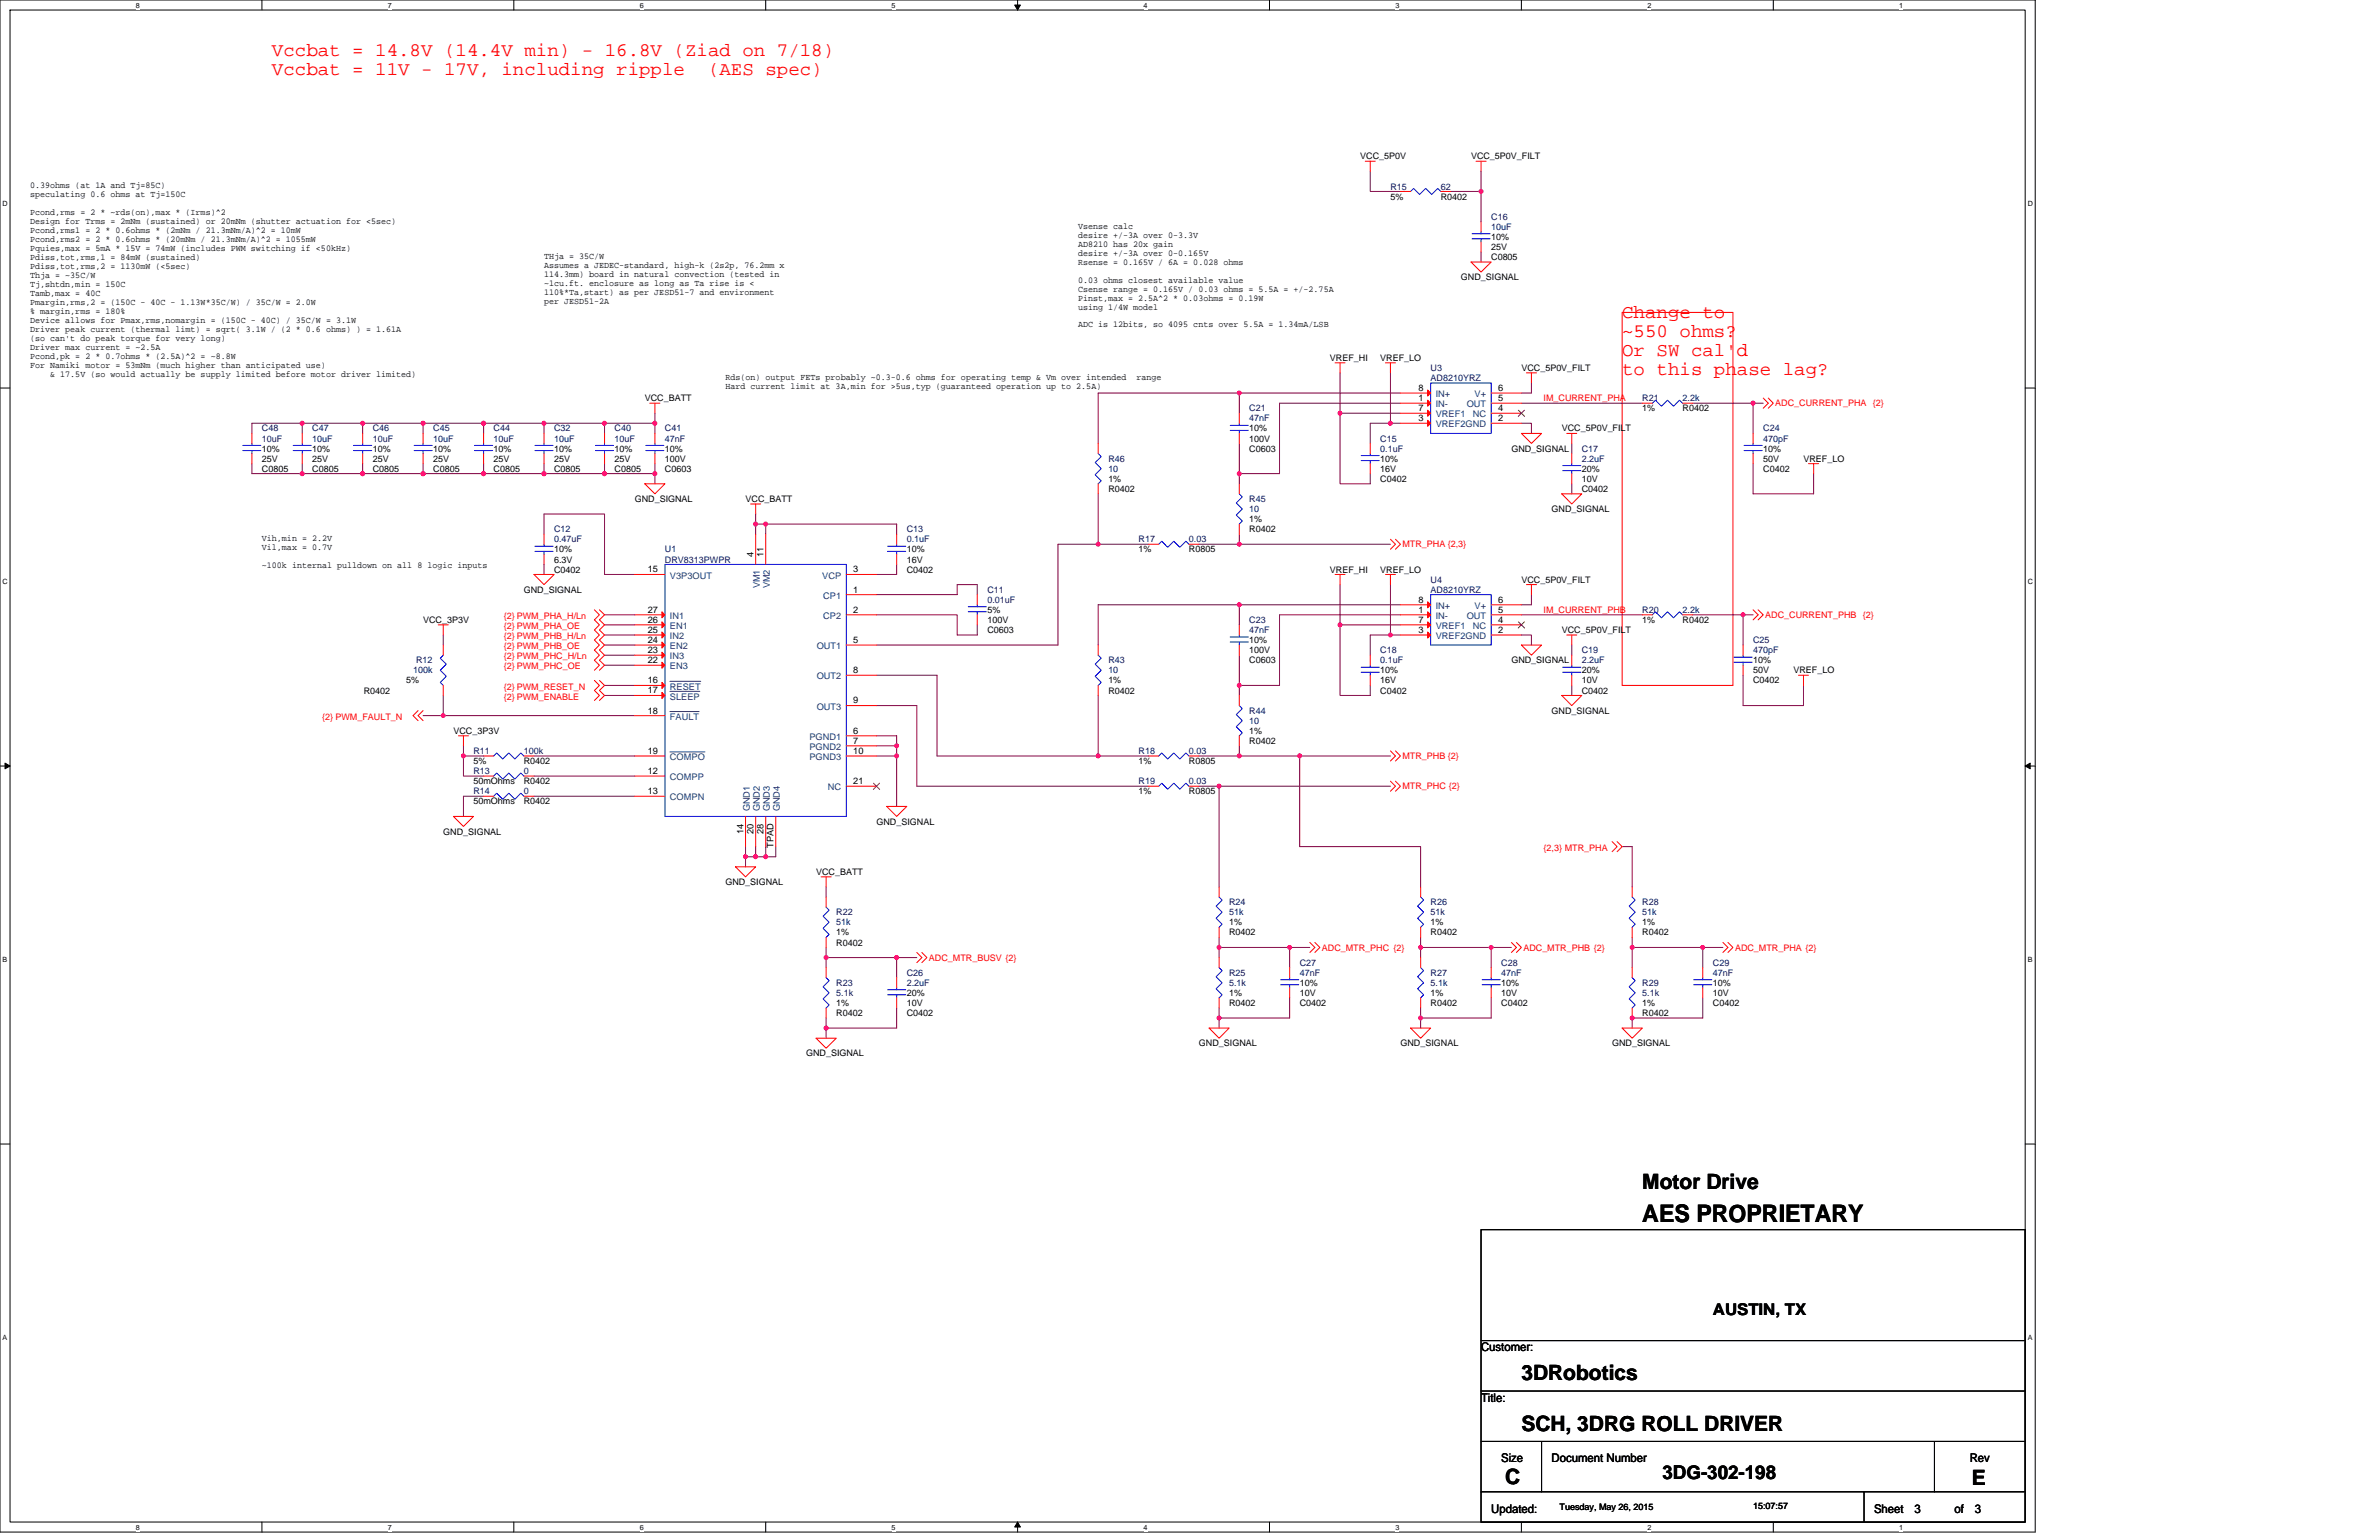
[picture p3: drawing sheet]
<svg xmlns="http://www.w3.org/2000/svg" width="432mm" height="279mm" viewBox="0 0 432 279" stroke-linecap="round" stroke-linejoin="round" font-family="sans-serif">
<defs><g id="words">
<text font-size="4.4" x="298.1" y="221.7">AES PROPRIETARY</text>
<g font-size="3.8">
<text x="298.1" y="215.7">Motor Drive</text>
<text x="276.1" y="250.4">3DRobotics</text>
<text x="276.1" y="259.6">SCH, 3DRG ROLL DRIVER</text>
<text x="273.2" y="269.3">C</text>
<text x="357.9" y="269.4">E</text>
</g>
<g font-size="3.5" fill="#f00">
<text x="49.4" y="10.1">Vccbat = 14.8V (14.4V min) - 16.8V (Ziad on 7/18)</text>
<text x="49.4" y="13.5">Vccbat = 11V - 17V, including ripple</text>
<text x="128.5" y="13.5">(AES spec)</text>
<text x="294.4" y="57.6">Change to</text>
<text x="294.4" y="61.1">~550 ohms?</text>
<text x="294.4" y="64.6">Or SW cal'd</text>
<text x="294.4" y="68.1">to this phase lag?</text>
</g>
<text font-size="3.5" x="301.8" y="268.4">3DG-302-198</text>
<text font-size="2.9" x="310.9" y="238.6">AUSTIN, TX</text>
<g font-size="2.2">
<text x="268.8" y="245.2">Customer:</text>
<text x="268.8" y="254.3">Title:</text>
<text x="272.5" y="265.3">Size</text>
<text x="281.6" y="265.3">Document Number</text>
<text x="357.5" y="265.3">Rev</text>
<text x="270.7" y="274.4">Updated:</text>
<text x="340.1" y="274.4">Sheet</text>
<text x="347.5" y="274.4">3</text>
<text x="354.8" y="274.4">of</text>
<text x="358.4" y="274.4">3</text>
</g>
<g font-size="1.7">
<text x="257.5" y="70.9">8</text>
<text x="271.9" y="70.9">6</text>
<text x="257.5" y="72.8">1</text>
<text x="257.5" y="76.4">3</text>
<text x="257.5" y="74.6">7</text>
<text x="271.9" y="74.6">4</text>
<text x="271.9" y="76.4">2</text>
<text x="271.9" y="72.8">5</text>
<text x="136.8" y="101.1" transform="rotate(-90 136.8 101.1)">4</text>
<text x="138.6" y="101.1" transform="rotate(-90 138.6 101.1)">11</text>
<text x="117.6" y="103.8">15</text>
<text x="154.9" y="103.8">3</text>
<text x="154.9" y="107.5">1</text>
<text x="117.6" y="113">26</text>
<text x="117.6" y="111.2">27</text>
<text x="154.9" y="111.2">2</text>
<text x="257.5" y="111.2">1</text>
<text x="257.5" y="113">7</text>
<text x="257.5" y="109.3">8</text>
<text x="271.9" y="109.3">6</text>
<text x="271.9" y="113">4</text>
<text x="271.9" y="111.2">5</text>
<text x="117.6" y="116.6">24</text>
<text x="117.6" y="114.8">25</text>
<text x="117.6" y="118.5">23</text>
<text x="154.9" y="116.6">5</text>
<text x="257.5" y="114.8">3</text>
<text x="271.9" y="114.8">2</text>
<text x="117.6" y="124">16</text>
<text x="117.6" y="125.8">17</text>
<text x="117.6" y="120.3">22</text>
<text x="154.9" y="122.1">8</text>
<text x="117.6" y="129.5">18</text>
<text x="154.9" y="127.6">9</text>
<text x="117.6" y="136.8">19</text>
<text x="154.9" y="133.1">6</text>
<text x="154.9" y="134.9">7</text>
<text x="154.9" y="136.8">10</text>
<text x="117.6" y="140.4">12</text>
<text x="154.9" y="142.3">21</text>
<text x="117.6" y="144.1">13</text>
<text x="134.9" y="151.3" transform="rotate(-90 134.9 151.3)">14</text>
<text x="136.8" y="151.3" transform="rotate(-90 136.8 151.3)">20</text>
<text x="138.6" y="151.3" transform="rotate(-90 138.6 151.3)">28</text>
<text x="140.4" y="153.9" transform="rotate(-90 140.4 153.9)">TPAD</text>
</g>
<g font-size="1.7" fill="#004080">
<text x="260.6" y="73.9">IN-</text>
<text x="260.6" y="77.5">VREF2GND</text>
<text x="260.6" y="75.7">VREF1</text>
<text x="260.6" y="72.1">IN+</text>
<text x="266.2" y="73.9">OUT</text>
<text x="267.3" y="75.7">NC</text>
<text x="267.7" y="72.1">V+</text>
<text x="121.6" y="105">V3P3OUT</text>
<text x="137.9" y="106.8" transform="rotate(-90 137.9 106.8)">VM1</text>
<text x="139.7" y="106.8" transform="rotate(-90 139.7 106.8)">VM2</text>
<text x="149.2" y="105">VCP</text>
<text x="121.6" y="112.3">IN1</text>
<text x="149.4" y="108.6">CP1</text>
<text x="149.4" y="112.3">CP2</text>
<text x="260.6" y="112.3">IN-</text>
<text x="260.6" y="110.5">IN+</text>
<text x="266.2" y="112.3">OUT</text>
<text x="267.7" y="110.5">V+</text>
<text x="121.6" y="114.1">EN1</text>
<text x="121.6" y="117.8">EN2</text>
<text x="121.6" y="116">IN2</text>
<text x="121.6" y="119.6">IN3</text>
<text x="148.2" y="117.8">OUT1</text>
<text x="260.6" y="116">VREF2GND</text>
<text x="260.6" y="114.1">VREF1</text>
<text x="267.3" y="114.1">NC</text>
<text x="121.6" y="121.4">EN3</text>
<text x="121.6" y="125.1">RESET</text>
<text x="148.2" y="123.3">OUT2</text>
<text x="121.6" y="126.9">SLEEP</text>
<text x="121.6" y="130.6">FAULT</text>
<text x="148.2" y="128.8">OUT3</text>
<text x="121.6" y="137.9">COMPO</text>
<text x="146.9" y="134.2">PGND1</text>
<text x="146.9" y="136.1">PGND2</text>
<text x="146.9" y="137.9">PGND3</text>
<text x="121.6" y="141.5">COMPP</text>
<text x="150.3" y="143.4">NC</text>
<text x="121.6" y="145.2">COMPN</text>
<text x="136.1" y="147.2" transform="rotate(-90 136.1 147.2)">GND1</text>
<text x="137.9" y="147.2" transform="rotate(-90 137.9 147.2)">GND2</text>
<text x="139.7" y="147.2" transform="rotate(-90 139.7 147.2)">GND3</text>
<text x="141.6" y="147.2" transform="rotate(-90 141.6 147.2)">GND4</text>
</g>
<g font-size="1.6">
<text x="246.9" y="28.9">VCC_5P0V</text>
<text x="267" y="28.9">VCC_5P0V_FILT</text>
<text x="5.5" y="34.2">0.39ohms (at 1A and Tj=85C)</text>
<text x="5.5" y="35.8">speculating 0.6 ohms at Tj=150C</text>
<text x="5.5" y="39.1">Pcond,rms = 2 * ~rds(on),max * (Irms)^2</text>
<text x="5.5" y="40.7">Design for Trms = 2mNm (sustained) or 20mNm (shutter actuation for &lt;5sec)</text>
<text x="195.7" y="41.5">Vsense calc</text>
<text x="252.4" y="36.2">5%</text>
<text x="261.5" y="36.2">R0402</text>
<text x="5.5" y="42.3">Pcond,rms1 = 2 * 0.6ohms * (2mNm / 21.3mNm/A)^2 = 10mW</text>
<text x="5.5" y="44">Pcond,rms2 = 2 * 0.6ohms * (20mNm / 21.3mNm/A)^2 = 1055mW</text>
<text x="5.5" y="45.6">Pquies,max = 5mA * 15V = 74mW (includes PWM switching if &lt;50kHz)</text>
<text x="5.5" y="47.2">Pdiss,tot,rms,1 = 84mW (sustained)</text>
<text x="98.7" y="47">THja = 35C/W</text>
<text x="195.7" y="43.1">desire +/-3A over 0-3.3V</text>
<text x="195.7" y="44.7">AD8210 has 20x gain</text>
<text x="195.7" y="46.4">desire +/-3A over 0-0.165V</text>
<text x="270.7" y="45.4">25V</text>
<text x="270.7" y="47.2">C0805</text>
<text x="270.7" y="43.5">10%</text>
<text x="5.5" y="48.9">Pdiss,tot,rms,2 = 1130mW (&lt;5sec)</text>
<text x="5.5" y="50.5">Thja = ~35C/W</text>
<text x="5.5" y="52.1">Tj,shtdn,min = 150C</text>
<text x="5.5" y="53.7">Tamb,max = 40C</text>
<text x="98.7" y="48.6">Assumes a JEDEC-standard, high-k (2s2p, 76.2mm x</text>
<text x="98.7" y="50.2">114.3mm) board in natural convection (tested in</text>
<text x="98.7" y="51.9">~1cu.ft. enclosure as long as Ta rise is &lt;</text>
<text x="98.7" y="53.5">110%*Ta,start) as per JESD51-7 and environment</text>
<text x="195.7" y="48">Rsense = 0.165V / 6A = 0.028 ohms</text>
<text x="195.7" y="51.3">0.03 ohms closest available value</text>
<text x="195.7" y="52.9">Csense range = 0.165V / 0.03 ohms = 5.5A = +/-2.75A</text>
<text x="265.2" y="50.8">GND_SIGNAL</text>
<text x="5.5" y="55.4">Pmargin,rms,2 = (150C - 40C - 1.13W*35C/W) / 35C/W = 2.0W</text>
<text x="5.5" y="57">% margin,rms = 180%</text>
<text x="5.5" y="58.6">Device allows for Pmax,rms,nomargin = (150C - 40C) / 35C/W = 3.1W</text>
<text x="98.7" y="55.1">per JESD51-2A</text>
<text x="195.7" y="54.5">Pinst,max = 2.5A^2 * 0.03ohms = 0.19W</text>
<text x="195.7" y="56.2">using 1/4W model</text>
<text x="195.7" y="59.4">ADC is 12bits, so 4095 cnts over 5.5A = 1.34mA/LSB</text>
<text x="5.5" y="60.3">Driver peak current (thermal limt) = sqrt( 3.1W / (2 * 0.6 ohms) ) = 1.61A</text>
<text x="5.5" y="61.9">(so can't do peak torque for very long)</text>
<text x="5.5" y="63.5">Driver max current = ~2.5A</text>
<text x="5.5" y="65.2">Pcond,pk = 2 * 0.7ohms * (2.5A)^2 = ~8.8W</text>
<text x="241.4" y="65.5">VREF_HI</text>
<text x="250.5" y="65.5">VREF_LO</text>
<text x="5.5" y="66.8">For Namiki motor = 53mNm (much higher than anticipated use)</text>
<text x="9.1" y="68.4">&amp; 17.5V (so would actually be supply limited before motor driver limited)</text>
<text x="131.7" y="68.9">Rds(on) output FETs probably ~0.3-0.6 ohms for operating temp &amp; Vm over intended</text>
<text x="131.7" y="70.5">Hard current limit at 3A,min for &gt;5us,typ (guaranteed operation up to 2.5A)</text>
<text x="206.3" y="68.9">range</text>
<text x="276.1" y="67.3">VCC_5P0V_FILT</text>
<text x="117" y="72.8">VCC_BATT</text>
<text x="298.1" y="74.6">1%</text>
<text x="305.4" y="74.6">R0402</text>
<text x="47.5" y="83.8">25V</text>
<text x="47.5" y="81.9">10%</text>
<text x="56.7" y="83.8">25V</text>
<text x="56.7" y="81.9">10%</text>
<text x="67.6" y="83.8">25V</text>
<text x="67.6" y="81.9">10%</text>
<text x="78.6" y="83.8">25V</text>
<text x="78.6" y="81.9">10%</text>
<text x="89.6" y="83.8">25V</text>
<text x="89.6" y="81.9">10%</text>
<text x="100.6" y="83.8">25V</text>
<text x="100.6" y="81.9">10%</text>
<text x="111.5" y="83.8">25V</text>
<text x="111.5" y="81.9">10%</text>
<text x="120.7" y="83.8">100V</text>
<text x="120.7" y="81.9">10%</text>
<text x="226.8" y="80.1">100V</text>
<text x="226.8" y="81.9">C0603</text>
<text x="226.8" y="78.3">10%</text>
<text x="250.5" y="83.8">10%</text>
<text x="274.3" y="81.9">GND_SIGNAL</text>
<text x="283.5" y="78.3">VCC_5P0V_FILT</text>
<text x="320" y="83.8">50V</text>
<text x="320" y="81.9">10%</text>
<text x="327.3" y="83.8">VREF_LO</text>
<text x="47.5" y="85.6">C0805</text>
<text x="56.7" y="85.6">C0805</text>
<text x="67.6" y="85.6">C0805</text>
<text x="78.6" y="85.6">C0805</text>
<text x="89.6" y="85.6">C0805</text>
<text x="100.6" y="85.6">C0805</text>
<text x="111.5" y="85.6">C0805</text>
<text x="120.7" y="85.6">C0603</text>
<text x="201.2" y="89.3">R0402</text>
<text x="201.2" y="87.4">1%</text>
<text x="250.5" y="85.6">16V</text>
<text x="250.5" y="87.4">C0402</text>
<text x="287.1" y="87.4">10V</text>
<text x="287.1" y="89.3">C0402</text>
<text x="287.1" y="85.6">20%</text>
<text x="320" y="85.6">C0402</text>
<text x="115.2" y="91.1">GND_SIGNAL</text>
<text x="135.3" y="91.1">VCC_BATT</text>
<text x="226.8" y="94.7">1%</text>
<text x="281.6" y="92.9">GND_SIGNAL</text>
<text x="47.5" y="98.2">Vih,min = 2.2V</text>
<text x="47.5" y="99.8">Vil,max = 0.7V</text>
<text x="100.6" y="100.2">10%</text>
<text x="164.6" y="100.2">10%</text>
<text x="206.7" y="100.2">1%</text>
<text x="215.8" y="100.2">R0805</text>
<text x="226.8" y="96.6">R0402</text>
<text x="47.5" y="103.1">~100k internal pulldown on all 8 logic inputs</text>
<text x="95.1" y="107.5">GND_SIGNAL</text>
<text x="100.6" y="102.1">6.3V</text>
<text x="100.6" y="103.9">C0402</text>
<text x="164.6" y="102.1">16V</text>
<text x="164.6" y="103.9">C0402</text>
<text x="241.4" y="103.9">VREF_HI</text>
<text x="250.5" y="103.9">VREF_LO</text>
<text x="276.1" y="105.7">VCC_5P0V_FILT</text>
<text x="76.8" y="113">VCC_3P3V</text>
<text x="179.2" y="113">100V</text>
<text x="179.2" y="111.2">5%</text>
<text x="298.1" y="113">1%</text>
<text x="305.4" y="113">R0402</text>
<text x="179.2" y="114.9">C0603</text>
<text x="226.8" y="118.5">100V</text>
<text x="226.8" y="116.7">10%</text>
<text x="283.5" y="114.9">VCC_5P0V_FILT</text>
<text x="66" y="125.8">R0402</text>
<text x="73.7" y="124">5%</text>
<text x="201.2" y="125.8">R0402</text>
<text x="201.2" y="124">1%</text>
<text x="226.8" y="120.4">C0603</text>
<text x="250.5" y="124">16V</text>
<text x="250.5" y="125.8">C0402</text>
<text x="250.5" y="122.2">10%</text>
<text x="274.3" y="120.4">GND_SIGNAL</text>
<text x="287.1" y="124">10V</text>
<text x="287.1" y="125.8">C0402</text>
<text x="287.1" y="122.2">20%</text>
<text x="318.2" y="122.2">50V</text>
<text x="318.2" y="124">C0402</text>
<text x="318.2" y="120.4">10%</text>
<text x="325.5" y="122.2">VREF_LO</text>
<text x="281.6" y="129.5">GND_SIGNAL</text>
<text x="82.3" y="133.1">VCC_3P3V</text>
<text x="226.8" y="135">R0402</text>
<text x="226.8" y="133.1">1%</text>
<text x="85.9" y="142.3">50mOhms</text>
<text x="85.9" y="138.6">5%</text>
<text x="95.1" y="142.3">R0402</text>
<text x="95.1" y="138.6">R0402</text>
<text x="206.7" y="138.6">1%</text>
<text x="215.8" y="138.6">R0805</text>
<text x="85.9" y="145.9">50mOhms</text>
<text x="95.1" y="145.9">R0402</text>
<text x="159.1" y="149.6">GND_SIGNAL</text>
<text x="206.7" y="144.1">1%</text>
<text x="215.8" y="144.1">R0805</text>
<text x="80.5" y="151.4">GND_SIGNAL</text>
<text x="131.7" y="160.6">GND_SIGNAL</text>
<text x="148.1" y="158.7">VCC_BATT</text>
<text x="223.1" y="167.9">1%</text>
<text x="259.7" y="167.9">1%</text>
<text x="298.1" y="167.9">1%</text>
<text x="151.8" y="171.6">R0402</text>
<text x="151.8" y="169.7">1%</text>
<text x="223.1" y="169.7">R0402</text>
<text x="259.7" y="169.7">R0402</text>
<text x="298.1" y="169.7">R0402</text>
<text x="235.9" y="178.9">10%</text>
<text x="272.5" y="178.9">10%</text>
<text x="310.9" y="178.9">10%</text>
<text x="151.8" y="184.4">R0402</text>
<text x="151.8" y="182.5">1%</text>
<text x="164.6" y="182.5">10V</text>
<text x="164.6" y="184.4">C0402</text>
<text x="164.6" y="180.7">20%</text>
<text x="223.1" y="182.5">R0402</text>
<text x="223.1" y="180.7">1%</text>
<text x="235.9" y="180.7">10V</text>
<text x="235.9" y="182.5">C0402</text>
<text x="259.7" y="182.5">R0402</text>
<text x="259.7" y="180.7">1%</text>
<text x="272.5" y="180.7">10V</text>
<text x="272.5" y="182.5">C0402</text>
<text x="298.1" y="184.4">R0402</text>
<text x="298.1" y="182.5">1%</text>
<text x="310.9" y="180.7">10V</text>
<text x="310.9" y="182.5">C0402</text>
<text x="146.3" y="191.7">GND_SIGNAL</text>
<text x="217.6" y="189.8">GND_SIGNAL</text>
<text x="254.2" y="189.8">GND_SIGNAL</text>
<text x="292.6" y="189.8">GND_SIGNAL</text>
<text x="283.1" y="274">Tuesday, May 26, 2015</text>
<text x="318.2" y="273.8">15:07:57</text>
</g>
<g font-size="1.6" fill="#000080">
<text x="252.4" y="34.4">R15</text>
<text x="261.5" y="34.4">62</text>
<text x="270.7" y="39.9">C16</text>
<text x="270.7" y="41.7">10uF</text>
<text x="259.7" y="67.3">U3</text>
<text x="259.7" y="69.1">AD8210YRZ</text>
<text x="226.8" y="74.6">C21</text>
<text x="226.8" y="76.5">47nF</text>
<text x="298.1" y="72.8">R21</text>
<text x="305.4" y="72.8">2.2k</text>
<text x="47.5" y="78.3">C48</text>
<text x="47.5" y="80.1">10uF</text>
<text x="56.7" y="78.3">C47</text>
<text x="56.7" y="80.1">10uF</text>
<text x="67.6" y="78.3">C46</text>
<text x="67.6" y="80.1">10uF</text>
<text x="78.6" y="78.3">C45</text>
<text x="78.6" y="80.1">10uF</text>
<text x="89.6" y="78.3">C44</text>
<text x="89.6" y="80.1">10uF</text>
<text x="100.6" y="78.3">C32</text>
<text x="100.6" y="80.1">10uF</text>
<text x="111.5" y="78.3">C40</text>
<text x="111.5" y="80.1">10uF</text>
<text x="120.7" y="78.3">C41</text>
<text x="120.7" y="80.1">47nF</text>
<text x="201.2" y="83.8">R46</text>
<text x="250.5" y="80.1">C15</text>
<text x="250.5" y="81.9">0.1uF</text>
<text x="287.1" y="81.9">C17</text>
<text x="287.1" y="83.8">2.2uF</text>
<text x="320" y="78.3">C24</text>
<text x="320" y="80.1">470pF</text>
<text x="201.2" y="85.6">10</text>
<text x="226.8" y="91.1">R45</text>
<text x="226.8" y="92.9">10</text>
<text x="100.6" y="96.6">C12</text>
<text x="100.6" y="98.4">0.47uF</text>
<text x="120.7" y="100.2">U1</text>
<text x="164.6" y="96.6">C13</text>
<text x="164.6" y="98.4">0.1uF</text>
<text x="206.7" y="98.4">R17</text>
<text x="215.8" y="98.4">0.03</text>
<text x="120.7" y="102.1">DRV8313PWPR</text>
<text x="179.2" y="107.5">C11</text>
<text x="259.7" y="105.7">U4</text>
<text x="259.7" y="107.5">AD8210YRZ</text>
<text x="179.2" y="109.4">0.01uF</text>
<text x="226.8" y="113">C23</text>
<text x="298.1" y="111.2">R20</text>
<text x="305.4" y="111.2">2.2k</text>
<text x="226.8" y="114.9">47nF</text>
<text x="250.5" y="118.5">C18</text>
<text x="287.1" y="118.5">C19</text>
<text x="318.2" y="116.7">C25</text>
<text x="318.2" y="118.5">470pF</text>
<text x="75" y="122.2">100k</text>
<text x="75.5" y="120.4">R12</text>
<text x="201.2" y="120.4">R43</text>
<text x="201.2" y="122.2">10</text>
<text x="250.5" y="120.4">0.1uF</text>
<text x="287.1" y="120.4">2.2uF</text>
<text x="226.8" y="129.5">R44</text>
<text x="226.8" y="131.3">10</text>
<text x="85.9" y="136.8">R11</text>
<text x="95.1" y="136.8">100k</text>
<text x="206.7" y="136.8">R18</text>
<text x="215.8" y="136.8">0.03</text>
<text x="85.9" y="140.5">R13</text>
<text x="95.1" y="140.5">0</text>
<text x="206.7" y="142.3">R19</text>
<text x="215.8" y="142.3">0.03</text>
<text x="85.9" y="144.1">R14</text>
<text x="95.1" y="144.1">0</text>
<text x="151.8" y="166.1">R22</text>
<text x="151.8" y="167.9">51k</text>
<text x="223.1" y="164.2">R24</text>
<text x="223.1" y="166.1">51k</text>
<text x="259.7" y="164.2">R26</text>
<text x="259.7" y="166.1">51k</text>
<text x="298.1" y="164.2">R28</text>
<text x="298.1" y="166.1">51k</text>
<text x="151.8" y="178.9">R23</text>
<text x="164.6" y="177">C26</text>
<text x="164.6" y="178.9">2.2uF</text>
<text x="223.1" y="177">R25</text>
<text x="223.1" y="178.9">5.1k</text>
<text x="235.9" y="175.2">C27</text>
<text x="235.9" y="177">47nF</text>
<text x="259.7" y="177">R27</text>
<text x="259.7" y="178.9">5.1k</text>
<text x="272.5" y="175.2">C28</text>
<text x="272.5" y="177">47nF</text>
<text x="298.1" y="178.9">R29</text>
<text x="310.9" y="175.2">C29</text>
<text x="310.9" y="177">47nF</text>
<text x="151.8" y="180.7">5.1k</text>
<text x="298.1" y="180.7">5.1k</text>
</g>
<g font-size="1.6" fill="#f00">
<text x="280.2" y="72.8">IM_CURRENT_PHA</text>
<text x="322.2" y="73.7">ADC_CURRENT_PHA</text>
<text x="340" y="73.7">{2}</text>
<text x="254.6" y="99.3">MTR_PHA {2,3}</text>
<text x="91.4" y="112.3">{2} PWM_PHA_H/Ln</text>
<text x="280.2" y="111.2">IM_CURRENT_PHB</text>
<text x="320.4" y="112.1">ADC_CURRENT_PHB</text>
<text x="338.1" y="112.1">{2}</text>
<text x="91.4" y="114.1">{2} PWM_PHA_OE</text>
<text x="91.4" y="116">{2} PWM_PHB_H/Ln</text>
<text x="91.4" y="117.8">{2} PWM_PHB_OE</text>
<text x="91.4" y="119.6">{2} PWM_PHC_H/Ln</text>
<text x="91.4" y="121.4">{2} PWM_PHC_OE</text>
<text x="91.4" y="125.1">{2} PWM_RESET_N</text>
<text x="58.5" y="130.6">{2} PWM_FAULT_N</text>
<text x="91.4" y="126.9">{2} PWM_ENABLE</text>
<text x="254.6" y="137.7">MTR_PHB {2}</text>
<text x="254.6" y="143.2">MTR_PHC {2}</text>
<text x="280.2" y="154.4">{2,3} MTR_PHA</text>
<text x="239.9" y="172.5">ADC_MTR_PHC {2}</text>
<text x="276.5" y="172.5">ADC_MTR_PHB {2}</text>
<text x="314.9" y="172.5">ADC_MTR_PHA {2}</text>
<text x="168.6" y="174.3">ADC_MTR_BUSV {2}</text>
</g>
<g font-size="1.3">
<text x="24.7" y="1.4">8</text>
<text x="70.4" y="1.4">7</text>
<text x="116.1" y="1.4">6</text>
<text x="161.8" y="1.4">5</text>
<text x="207.6" y="1.4">4</text>
<text x="253.3" y="1.4">3</text>
<text x="299" y="1.4">2</text>
<text x="344.7" y="1.4">1</text>
<text x=".5" y="37.3">D</text>
<text x="368" y="37.3">D</text>
<text x=".5" y="105.9">C</text>
<text x="368" y="105.9">C</text>
<text x=".5" y="174.5">B</text>
<text x="368" y="174.5">B</text>
<text x=".5" y="243">A</text>
<text x="368" y="243">A</text>
<text x="24.7" y="277.5">8</text>
<text x="70.4" y="277.5">7</text>
<text x="116.1" y="277.5">6</text>
<text x="161.8" y="277.5">5</text>
<text x="207.6" y="277.5">4</text>
<text x="253.3" y="277.5">3</text>
<text x="299" y="277.5">2</text>
<text x="344.7" y="277.5">1</text>
</g>
</g></defs>
<path d="M0 0h369.4v278h-369.4zM1.8 1.8h365.8v274.3h-365.8z" fill="none" stroke="#000" stroke-width=".18"/>
<g fill="#fff">
<path d="M24.7 .2h.7v1.5h-.7z"/>
<path d="M24.7 276.3h.7v1.5h-.7z"/>
</g>
<path d="M47.5 0v1.8M47.5 276.1v1.9" fill="none" stroke="#000" stroke-width=".18"/>
<g fill="#fff">
<path d="M70.4 .2h.7v1.5h-.7z"/>
<path d="M70.4 276.3h.7v1.5h-.7z"/>
</g>
<path d="M93.3 0v1.8M93.3 276.1v1.9" fill="none" stroke="#000" stroke-width=".18"/>
<g fill="#fff">
<path d="M116.1 .2h.7v1.5h-.7z"/>
<path d="M116.1 276.3h.7v1.5h-.7z"/>
</g>
<path d="M139 0v1.8M139 276.1v1.9" fill="none" stroke="#000" stroke-width=".18"/>
<g fill="#fff">
<path d="M161.8 .2h.8v1.5h-.8z"/>
<path d="M161.8 276.3h.8v1.5h-.8z"/>
</g>
<path d="M184.7 0v1.8M184.7 276.1v1.9" fill="none" stroke="#000" stroke-width=".18"/>
<path d="M184.2 .9h1l-.5 .9zM184.7 276.1l.5 1h-1z" fill="#000" stroke="#000" stroke-width=".18"/>
<g fill="#fff">
<path d="M207.6 .2h.7v1.5h-.7z"/>
<path d="M207.6 276.3h.7v1.5h-.7z"/>
</g>
<path d="M230.4 0v1.8M230.4 276.1v1.9" fill="none" stroke="#000" stroke-width=".18"/>
<g fill="#fff">
<path d="M253.3 .2h.7v1.5h-.7z"/>
<path d="M253.3 276.3h.7v1.5h-.7z"/>
</g>
<path d="M276.1 0v1.8M276.1 276.1v1.9" fill="none" stroke="#000" stroke-width=".18"/>
<g fill="#fff">
<path d="M299 .2h.7v1.5h-.7z"/>
<path d="M299 276.3h.7v1.5h-.7z"/>
</g>
<path d="M321.9 0v1.8M321.9 276.1v1.9" fill="none" stroke="#000" stroke-width=".18"/>
<g fill="#fff">
<path d="M344.7 .2h.7v1.5h-.7z"/>
<path d="M344.7 276.3h.7v1.5h-.7z"/>
<path d="M.5 36.1h.9v1.5h-.9z"/>
<path d="M368 36.1h1v1.5h-1z"/>
<path d="M.5 104.7h.9v1.5h-.9z"/>
<path d="M368 104.7h1v1.5h-1z"/>
</g>
<path d="M0 70.4h1.8M367.6 70.4h1.8" fill="none" stroke="#000" stroke-width=".18"/>
<g fill="#fff">
<path d="M.5 173.3h.8v1.4h-.8z"/>
<path d="M368 173.3h.9v1.4h-.9z"/>
</g>
<path d="M0 139h1.8M367.6 139h1.8" fill="none" stroke="#000" stroke-width=".18"/>
<path d="M.9 138.5l.9 .5-.9 .5zM367.6 139l.9-.5v1z" fill="#000" stroke="#000" stroke-width=".18"/>
<g fill="#fff">
<path d="M.5 241.9h.8v1.4h-.8z"/>
<path d="M368 241.9h.9v1.4h-.9z"/>
</g>
<path d="M0 207.6h1.8M367.6 207.6h1.8M268.8 223.1h98.8v53h-98.8zM268.8 252.4h98.8M268.8 243.2h98.8M268.8 261.5h98.8M268.8 270.7h98.8M279.8 261.5v9.2M338.3 270.7v5.4M351.1 261.5v9.2" fill="none" stroke="#000" stroke-width=".18"/>
<g fill="none" stroke="#f00" stroke-width=".18">
<path d="M247.8 29.3h1.8M248.7 29.3v1.8M254.2 34.7h1.8M261.5 34.7h1.8M267.9 29.3h1.8M268.8 29.3v1.8M267 47.5h3.7l-1.9 1.9zM268.8 40.2v1.9M268.8 43.9v1.8M294.4 56.7h20.1v67.7h-20.1zM45.7 78.6v1.9M54.9 78.6v1.9"/>
<path d="M65.8 78.6v1.9M76.8 78.6v1.9M87.8 78.6v1.9M98.7 78.6v1.9M109.7 78.6v1.9M117.9 73.2h1.9M118.9 73.2v1.8M118.9 78.6v1.9M224.9 75v1.8M224.9 78.6v1.9M242.3 65.8h1.8M243.2 65.8v1.8"/>
<path d="M251.5 65.8h1.8M252.4 65.8v1.8M254.2 73.2h5.5M254.2 76.8h5.5M254.2 75h5.5M254.2 71.3h5.5M270.7 76.8h5.4M270.7 75h5.4M270.7 73.2h5.4M270.7 71.3h5.4M276.1 78.6h3.7l-1.8 1.9zM277.1 67.6h1.8"/>
<path d="M278 67.6v1.9M284.4 78.6h1.8M285.3 78.6v1.9M298.1 73.2h1.8M305.4 73.2h1.8M318.2 78.6v1.9M320 72.2l1 1-1 .9M321 72.2l.9 1-.9 .9M45.7 82.3v1.8M54.9 82.3v1.8M65.8 82.3v1.8M76.8 82.3v1.8"/>
<path d="M87.8 82.3v1.8M98.7 82.3v1.8M98.7 96.9v1.8M109.7 82.3v1.8M117 87.8h3.7l-1.8 1.8zM118.9 82.3v1.8M136.2 91.4h1.9M137.2 91.4v1.9M137.2 96.9v5.5M139 96.9v5.5M162.8 96.9v1.8M199.3 80.5v1.8"/>
<path d="M199.3 87.8v1.8M208.5 98.7h1.8M215.8 98.7h1.8M224.9 87.8v1.8M224.9 95.1v1.8M248.7 80.5v1.8M248.7 84.1v1.8M252.4 97.8l.9 .9-.9 1M253.3 97.8l.9 .9-.9 1M283.5 89.6h3.6l-1.8 1.8zM285.3 82.3v1.8M285.3 85.9v1.9"/>
<path d="M318.2 82.3v1.8M328.3 84.1h1.8M329.2 84.1v1.8M79.5 113.4h1.9M80.5 113.4v1.8M80.5 117v1.9M96.9 104.2h3.7l-1.9 1.9zM98.7 100.6v1.8M107.9 110.6l.9 .9-.9 1 .9 .9-.9 .9 .9 .9-.9 .9 .9 .9-.9 .9 .9 1-.9 .9 .9 .9-.9 .9M108.8 110.6l.9 .9-.9 1 .9 .9-.9 .9 .9 .9-.9 .9 .9 .9-.9 .9 .9 1-.9 .9 .9 .9-.9 .9M115.2 104.2h5.5M115.2 113.4h5.5"/>
<path d="M115.2 117h5.5M115.2 111.5h5.5M115.2 115.2h5.5M115.2 118.9h5.5M153.6 107.9h5.5M153.6 111.5h5.5M153.6 104.2h5.5M153.6 117h5.5M162.8 100.6v1.8M177.4 107.9v1.8M177.4 111.5v1.9M199.3 117v1.9"/>
<path d="M224.9 113.4v1.8M224.9 117v1.9M242.3 104.2h1.8M243.2 104.2v1.9M248.7 118.9v1.8M251.5 104.2h1.8M252.4 104.2v1.9M254.2 111.5h5.5M254.2 115.2h5.5M254.2 113.4h5.5M254.2 109.7h5.5M270.7 115.2h5.4"/>
<path d="M270.7 113.4h5.4M270.7 111.5h5.4M270.7 109.7h5.4M276.1 117h3.7l-1.8 1.9zM277.1 106.1h1.8M278 106.1v1.8M284.4 115.2h1.8M285.3 115.2v1.8M285.3 118.9v1.8M298.1 111.5h1.8M305.4 111.5h1.8M316.4 117v1.9"/>
<path d="M318.2 110.6l.9 .9-.9 1M319.1 110.6l.9 .9-.9 1M75.9 128.9l-.9 .9 .9 .9M76.8 128.9l-.9 .9 .9 .9M80.5 124.4v1.8M83.2 133.5h1.8M84.1 133.5v1.8M87.8 137.2h1.8M95.1 137.2h1.8M107.9 123.4l.9 1-.9 .9 .9 .9-.9 .9M108.8 123.4l.9 1-.9 .9 .9 .9-.9 .9M115.2 120.7h5.5"/>
<path d="M115.2 124.4h5.5M115.2 126.2h5.5M115.2 129.8h5.5M115.2 137.2h5.5M153.6 133.5h5.5M153.6 135.3h5.5M153.6 137.2h5.5M153.6 122.5h5.5M153.6 128h5.5M199.3 124.4v1.8M208.5 137.2h1.8M215.8 137.2h1.8"/>
<path d="M224.9 126.2v1.8M224.9 133.5v1.8M248.7 122.5v1.9M252.4 136.2l.9 1-.9 .9M253.3 136.2l.9 1-.9 .9M283.5 126.2h3.6l-1.8 1.8zM285.3 122.5v1.9M316.4 120.7v1.8M326.4 122.5h1.9M327.3 122.5v1.9M82.3 148.1h3.6l-1.8 1.8zM87.8 140.8h1.8"/>
<path d="M87.8 144.5h1.8M95.1 140.8h1.8M95.1 144.5h1.8M115.2 144.5h5.5M115.2 140.8h5.5M133.5 157.3h3.7l-1.9 1.8zM135.3 148.1v5.5M137.2 148.1v5.5M139 148.1v5.5M140.8 148.1v5.5M149 159.1h1.9M149.9 159.1v1.8"/>
<path d="M153.6 142.6h5.5M160.9 146.3h3.7l-1.8 1.8zM208.5 142.6h1.8M215.8 142.6h1.8M252.4 141.7l.9 .9-.9 1M253.3 141.7l.9 .9-.9 1M292.6 152.7l.9 .9-.9 .9M293.5 152.7l.9 .9-.9 .9M149.9 175.6v1.8M149.9 162.8v1.8M149.9 170.1v1.8M162.8 177.4v1.8"/>
<path d="M166.4 172.8l.9 .9-.9 .9M167.3 172.8l.9 .9-.9 .9M221.3 160.9v1.9M221.3 168.2v1.9M221.3 173.7v1.9M234.1 175.6v1.8M234.1 179.2v1.8M237.7 171l1 .9-1 .9M238.7 171l.9 .9-.9 .9M257.9 160.9v1.9M257.9 168.2v1.9M257.9 173.7v1.9"/>
<path d="M270.7 175.6v1.8M270.7 179.2v1.8M274.3 171l.9 .9-.9 .9M275.2 171l.9 .9-.9 .9M296.2 160.9v1.9M296.2 168.2v1.9M296.2 175.6v1.8M309.1 175.6v1.8M309.1 179.2v1.8M312.7 171l.9 .9-.9 .9M313.6 171l.9 .9-.9 .9M148.1 188.4h3.7l-1.9 1.8z"/>
<path d="M149.9 182.9v1.8M162.8 181v1.9M219.5 186.5h3.6l-1.8 1.9zM221.3 181v1.9M256 186.5h3.7l-1.8 1.9zM257.9 181v1.9M294.4 186.5h3.7l-1.9 1.9zM296.2 182.9v1.8"/>
</g>
<g fill="none" stroke="#800040" stroke-width=".18">
<path d="M248.7 31.1v3.6h5.5M263.3 34.7h5.5v5.5M268.8 31.1v3.6M268.8 45.7v1.8M54.9 76.8h-9.2v1.8M54.9 76.8v1.8M54.9 76.8h10.9M65.8 76.8v1.8M65.8 76.8h11M76.8 76.8h11M76.8 76.8v1.8M87.8 76.8v1.8"/>
<path d="M87.8 76.8h10.9M98.7 76.8v1.8M98.7 76.8h11M109.7 76.8h9.2M109.7 76.8v1.8M118.9 75v1.8M118.9 76.8v1.8M224.9 71.3h29.3M224.9 75v-3.7h-25.6v9.2M243.2 75h11M243.2 75v12.8h5.5v-1.9M243.2 67.6v7.4"/>
<path d="M252.4 67.6v9.2M252.4 76.8h-3.7v3.7M252.4 76.8h1.8M254.2 73.2h-22v12.7h-7.3M276.1 73.2h22M276.1 76.8h1.9v1.8M278 69.5v1.8h-1.9M307.2 73.2h11M318.2 73.2v5.4M318.2 73.2h1.8M45.7 84.1v1.8h9.2M54.9 84.1v1.8"/>
<path d="M54.9 85.9h10.9M65.8 84.1v1.8M65.8 85.9h11M76.8 84.1v1.8M76.8 85.9h11M87.8 84.1v1.8M87.8 85.9h10.9M98.7 96.9v-3.6h11v10.9h5.5M98.7 84.1v1.8M98.7 85.9h11M109.7 85.9h9.2M109.7 84.1v1.8"/>
<path d="M118.9 85.9v1.9M118.9 84.1v1.8M137.2 93.3v1.8M137.2 95.1v1.8M137.2 95.1h1.8v1.8M139 95.1h23.8v1.8M199.3 98.7h9.2M199.3 98.7h-7.3v18.3h-32.9M199.3 89.6v9.1M224.9 80.5v5.4M224.9 85.9v1.9M224.9 96.9v1.8h-7.3"/>
<path d="M224.9 98.7h27.5M285.3 87.8v1.8M285.3 80.5v1.8M318.2 84.1v5.5h11v-3.7M80.5 115.2v1.8M98.7 102.4v1.8M109.7 118.9h5.5M109.7 117h5.5M109.7 115.2h5.5M109.7 113.4h5.5M109.7 111.5h5.5M159.1 111.5h14.6v3.7h3.7v-1.8"/>
<path d="M159.1 107.9h14.6v-1.8h3.7v1.8M162.8 102.4v1.8h-3.7M224.9 109.7h29.3M224.9 113.4v-3.7h-25.6v7.3M243.2 113.4h11M243.2 113.4v12.8h5.5v-1.8M243.2 106.1v7.3M252.4 115.2h1.8M252.4 106.1v9.1M252.4 115.2h-3.7v3.7M254.2 111.5h-22v12.9h-7.3v-5.5M276.1 111.5h22"/>
<path d="M276.1 115.2h1.9v1.8M278 107.9v1.8h-1.9M285.3 117v1.9M307.2 111.5h9.2M316.4 111.5h1.8M316.4 111.5v5.5M76.8 129.8h3.7M80.5 129.8h34.7M80.5 126.2v3.6M84.1 135.3v1.9M84.1 137.2h3.7M84.1 137.2v3.6h3.7"/>
<path d="M96.9 137.2h18.3M109.7 120.7h5.5M109.7 124.4h5.5M109.7 126.2h5.5M159.1 133.5h3.7v1.8M159.1 135.3h3.7M159.1 137.2h3.7M159.1 128h7.3v14.6h42.1M159.1 122.5h11v14.7h29.2v-11M162.8 135.3v1.9M162.8 137.2v9.1M199.3 137.2h9.2"/>
<path d="M224.9 135.3v1.9h-7.3M224.9 124.4v1.8M224.9 137.2h11M235.9 137.2h16.5M235.9 137.2v16.4h22v7.3M285.3 124.4v1.8M316.4 122.5v5.5h10.9v-3.6M87.8 144.5h-3.7v3.6M96.9 140.8h18.3M96.9 144.5h18.3M135.3 153.6v1.8M135.3 155.4v1.9"/>
<path d="M135.3 155.4h1.9M137.2 153.6v1.8M137.2 155.4h1.8M139 153.6v1.8M140.8 153.6v1.8h-1.8M217.6 142.6h3.7v18.3M221.3 142.6h31.1M294.4 153.6h1.8v7.3M149.9 173.7h12.9v3.7M149.9 173.7v1.9M149.9 171.9v1.8M149.9 160.9v1.9"/>
<path d="M162.8 173.7h3.6M221.3 171.9h12.8v3.7M221.3 171.9v1.8M221.3 170.1v1.8M234.1 171.9h3.6M257.9 171.9h12.8M257.9 170.1v1.8M257.9 171.9v1.8M270.7 171.9v3.7M270.7 171.9h3.6M296.2 171.9h12.9v3.7M296.2 170.1v5.5"/>
<path d="M309.1 171.9h3.6M149.9 184.7v1.8M149.9 186.5v1.9M162.8 182.9v3.6h-12.9M221.3 182.9v1.8M221.3 184.7v1.8M234.1 181v3.7h-12.8M257.9 184.7v1.8M257.9 182.9v1.8M270.7 181v3.7h-12.8M309.1 181v3.7h-12.9v1.8"/>
</g>
<g fill="#f0f" stroke="#f0f" stroke-width=".18">
<circle cx="139" cy="155.4" r=".36"/>
<circle cx="137.1" cy="155.4" r=".36"/>
<circle cx="135.3" cy="155.4" r=".36"/>
<circle cx="139" cy="95.1" r=".36"/>
<circle cx="137.1" cy="95.1" r=".36"/>
<circle cx="80.4" cy="129.8" r=".35"/>
<circle cx="162.7" cy="135.3" r=".35"/>
<circle cx="162.7" cy="137.1" r=".36"/>
<circle cx="84.1" cy="137.1" r=".36"/>
<circle cx="252.4" cy="76.8" r=".36"/>
<circle cx="243.2" cy="75" r=".35"/>
<circle cx="268.8" cy="34.7" r=".36"/>
<circle cx="252.4" cy="115.2" r=".35"/>
<circle cx="243.2" cy="113.4" r=".36"/>
<circle cx="224.9" cy="98.7" r=".35"/>
<circle cx="224.9" cy="137.1" r=".36"/>
<circle cx="221.3" cy="142.6" r=".35"/>
<circle cx="224.9" cy="71.3" r=".35"/>
<circle cx="224.9" cy="85.9" r=".36"/>
<circle cx="224.9" cy="124.3" r=".35"/>
<circle cx="224.9" cy="109.7" r=".36"/>
<circle cx="318.2" cy="73.1" r=".36"/>
<circle cx="316.4" cy="111.5" r=".35"/>
<circle cx="162.7" cy="173.7" r=".36"/>
<circle cx="149.9" cy="173.7" r=".36"/>
<circle cx="149.9" cy="186.5" r=".36"/>
<circle cx="234.1" cy="171.9" r=".35"/>
<circle cx="221.3" cy="171.9" r=".35"/>
<circle cx="221.3" cy="184.7" r=".35"/>
<circle cx="199.3" cy="137.1" r=".36"/>
<circle cx="270.6" cy="171.9" r=".35"/>
<circle cx="257.8" cy="184.7" r=".35"/>
<circle cx="257.8" cy="171.9" r=".35"/>
<circle cx="235.9" cy="137.1" r=".36"/>
<circle cx="309" cy="171.9" r=".35"/>
<circle cx="296.3" cy="184.7" r=".36"/>
<circle cx="296.3" cy="171.9" r=".36"/>
<circle cx="87.8" cy="76.8" r=".36"/>
<circle cx="109.7" cy="85.9" r=".36"/>
<circle cx="98.7" cy="85.9" r=".36"/>
<circle cx="118.8" cy="85.9" r=".36"/>
<circle cx="199.3" cy="98.7" r=".35"/>
<circle cx="76.8" cy="76.8" r=".36"/>
<circle cx="54.8" cy="76.8" r=".36"/>
<circle cx="65.8" cy="76.8" r=".36"/>
<circle cx="87.8" cy="85.9" r=".36"/>
<circle cx="76.8" cy="85.9" r=".36"/>
<circle cx="65.8" cy="85.9" r=".36"/>
<circle cx="54.8" cy="85.9" r=".36"/>
<circle cx="98.7" cy="76.8" r=".36"/>
<circle cx="118.8" cy="76.8" r=".36"/>
<circle cx="109.7" cy="76.8" r=".36"/>
</g>
<g fill="none" stroke="#00f" stroke-width=".18">
<path d="M256 34.7l.6-.5 1.1 1.1 1.1-1.1 1.1 1.1 1.1-1.1 .5 .5M267.2 43.3h3.3M267.2 42.4h3.3M268.8 42.1v.3M268.8 43.3v.6M223.3 78.1h3.3M223.3 77.2h3.3M224.9 76.8v.4M224.9 78.1v.5M259.7 69.5h11v9.1h-11zM299.9 73.2l.6-.6 1.1 1.1 1.1-1.1 1.1 1.1 1-1.1 .6 .6M44.1 81.7h3.2"/>
<path d="M44.1 80.8h3.2M45.7 80.5v.3M45.7 81.7v.6M53.2 81.7h3.3M53.2 80.8h3.3M54.9 80.5v.3M54.9 81.7v.6M64.2 81.7h3.3M64.2 80.8h3.3M65.8 80.5v.3M65.8 81.7v.6M75.2 81.7h3.2"/>
<path d="M75.2 80.8h3.2M76.8 80.5v.3M76.8 81.7v.6M86.1 81.7h3.3M86.1 80.8h3.3M87.8 80.5v.3M87.8 81.7v.6M97.1 81.7h3.3M97.1 80.8h3.3M97.1 99.1h3.3M98.7 80.5v.3M98.7 81.7v.6"/>
<path d="M98.7 98.7v.4M108.1 81.7h3.3M108.1 80.8h3.3M109.7 80.5v.3M109.7 81.7v.6M117.2 81.7h3.3M117.2 80.8h3.3M118.9 80.5v.3M118.9 81.7v.6M161.1 99.1h3.3M162.8 98.7v.4M199.3 82.3l.6 .5-1.1 1.1 1.1 1.1-1.1 1.1 1.1 1.1-.6 .6"/>
<path d="M210.3 98.7l.6-.5 1 1.1 1.1-1.1 1.1 1.1 1.1-1.1 .6 .5M224.9 89.6l.6 .5-1.1 1.1 1.1 1.2-1.1 1.1 1.1 1-.6 .6M247.1 83.6h3.3M247.1 82.7h3.3M248.7 82.3v.4M248.7 83.6v.5M283.6 85.4h3.3M283.6 84.5h3.3M285.3 84.1v.4M285.3 85.4v.5M316.5 81.7h3.3M316.5 80.8h3.3"/>
<path d="M318.2 80.5v.3M318.2 81.7v.6M80.5 118.9l-.6 .5 1.1 1.1-1.1 1.1 1.1 1.1-1.1 1.1 .6 .6M97.1 100h3.3M98.7 100v.6M120.7 102.4h32.9v45.7h-32.9zM161.1 100h3.3M162.8 100v.6M175.7 111h3.3M175.7 110.1h3.3M177.4 109.7v.4M177.4 111v.5"/>
<path d="M199.3 118.9l.6 .5-1.1 1.1 1.1 1.1-1.1 1.1 1.1 1.1-.6 .6M223.3 116.5h3.3M223.3 115.6h3.3M224.9 115.2v.4M224.9 116.5v.5M259.7 107.9h11v9.1h-11zM299.9 111.5l.6-.5 1.1 1.1 1.1-1.1 1.1 1.1 1-1.1 .6 .5M314.7 119.2h3.3M316.4 118.9v.3M89.6 137.2l.5-.6 1.1 1.1 1.2-1.1 1.1 1.1 1-1.1 .6 .6M210.3 137.2l.6-.6 1 1.1 1.1-1.1 1.1 1.1 1.1-1.1 .6 .6M224.9 128l.6 .6-1.1 1 1.1 1.1-1.1 1.1 1.1 1.1-.6 .6"/>
<path d="M247.1 122h3.3M247.1 121.1h3.3M248.7 120.7v.4M248.7 122v.5M283.6 122h3.3M283.6 121.1h3.3M285.3 120.7v.4M285.3 122v.5M314.7 120.1h3.3M316.4 120.1v.6M89.6 140.8l.5-.5 1.1 1.1 1.2-1.1 1.1 1.1 1-1.1 .6 .5M89.6 144.5l.5-.6 1.1 1.1 1.2-1.1 1.1 1.1 1-1.1 .6 .6"/>
<path d="M210.3 142.6l.6-.5 1 1.1 1.1-1.1 1.1 1.1 1.1-1.1 .6 .5M149.9 177.4l.6 .5-1.1 1.1 1.1 1.1-1.1 1.1 1.1 1.1-.6 .6M149.9 164.6l.6 .5-1.1 1.1 1.1 1.1-1.1 1.1 1.1 1.1-.6 .6M161.1 179.6h3.3M162.8 179.2v.4M221.3 162.8l.5 .5-1.1 1.1 1.1 1.1-1.1 1.1 1.1 1.1-.5 .5M221.3 175.6l.5 .5-1.1 1.1 1.1 1.1-1.1 1.1 1.1 1.1-.5 .5M232.4 178.7h3.3M232.4 177.8h3.3M234.1 177.4v.4M234.1 178.7v.5M257.9 162.8l.5 .5-1.1 1.1 1.1 1.1-1.1 1.1 1.1 1.1-.5 .5"/>
<path d="M257.9 175.6l.5 .5-1.1 1.1 1.1 1.1-1.1 1.1 1.1 1.1-.5 .5M269 178.7h3.3M269 177.8h3.3M270.7 177.4v.4M270.7 178.7v.5M296.2 162.8l.6 .5-1.1 1.1 1.1 1.1-1.1 1.1 1.1 1.1-.6 .5M296.2 177.4l.6 .5-1.1 1.1 1.1 1.1-1.1 1.1 1.1 1.1-.6 .6M307.4 178.7h3.3M307.4 177.8h3.3M309.1 177.4v.4M309.1 178.7v.5M161.1 180.5h3.3"/>
<path d="M162.8 180.5v.5"/>
</g>
<g fill="#f00" stroke="#f00" stroke-width=".18">
<path d="M120.1 112.8l.6 .6-.6 .5z"/>
<path d="M120.1 116.5l.6 .5-.6 .6z"/>
<path d="M120.1 120.1l.6 .6-.6 .5z"/>
<path d="M120.1 111l.6 .5-.6 .6z"/>
<path d="M120.1 114.7l.6 .5-.6 .6z"/>
<path d="M120.1 118.3l.6 .6-.6 .5z"/>
<path d="M120.1 123.8l.6 .6-.6 .5z"/>
<path d="M120.1 125.6l.6 .6-.6 .5z"/>
<path d="M259.1 72.6l.6 .6-.6 .5z"/>
<path d="M259.1 76.2l.6 .6-.6 .5z"/>
<path d="M259.1 74.4l.6 .6-.6 .5z"/>
<path d="M259.1 70.8l.6 .5-.6 .6z"/>
<path d="M259.1 111l.6 .5-.6 .6z"/>
<path d="M259.1 114.7l.6 .5-.6 .6z"/>
<path d="M259.1 112.8l.6 .6-.6 .5z"/>
<path d="M259.1 109.2l.6 .5-.6 .6z"/>
</g>
<path d="M121.6 123.6h5.6M121.6 125.4h5.4M121.6 129.1h5.3M121.6 136.4h6.4" fill="none" stroke="#004080" stroke-width=".18"/>
<path d="M275.6 74.4l1.1 1.1M276.7 74.4l-1.1 1.1M275.6 112.8l1.1 1.1M276.7 112.8l-1.1 1.1M158.5 142.1l1.2 1.1M159.6 142.1l-1.1 1.1" fill="none" stroke="#804000" stroke-width=".18"/>
<use href="#words"/>
</svg>
